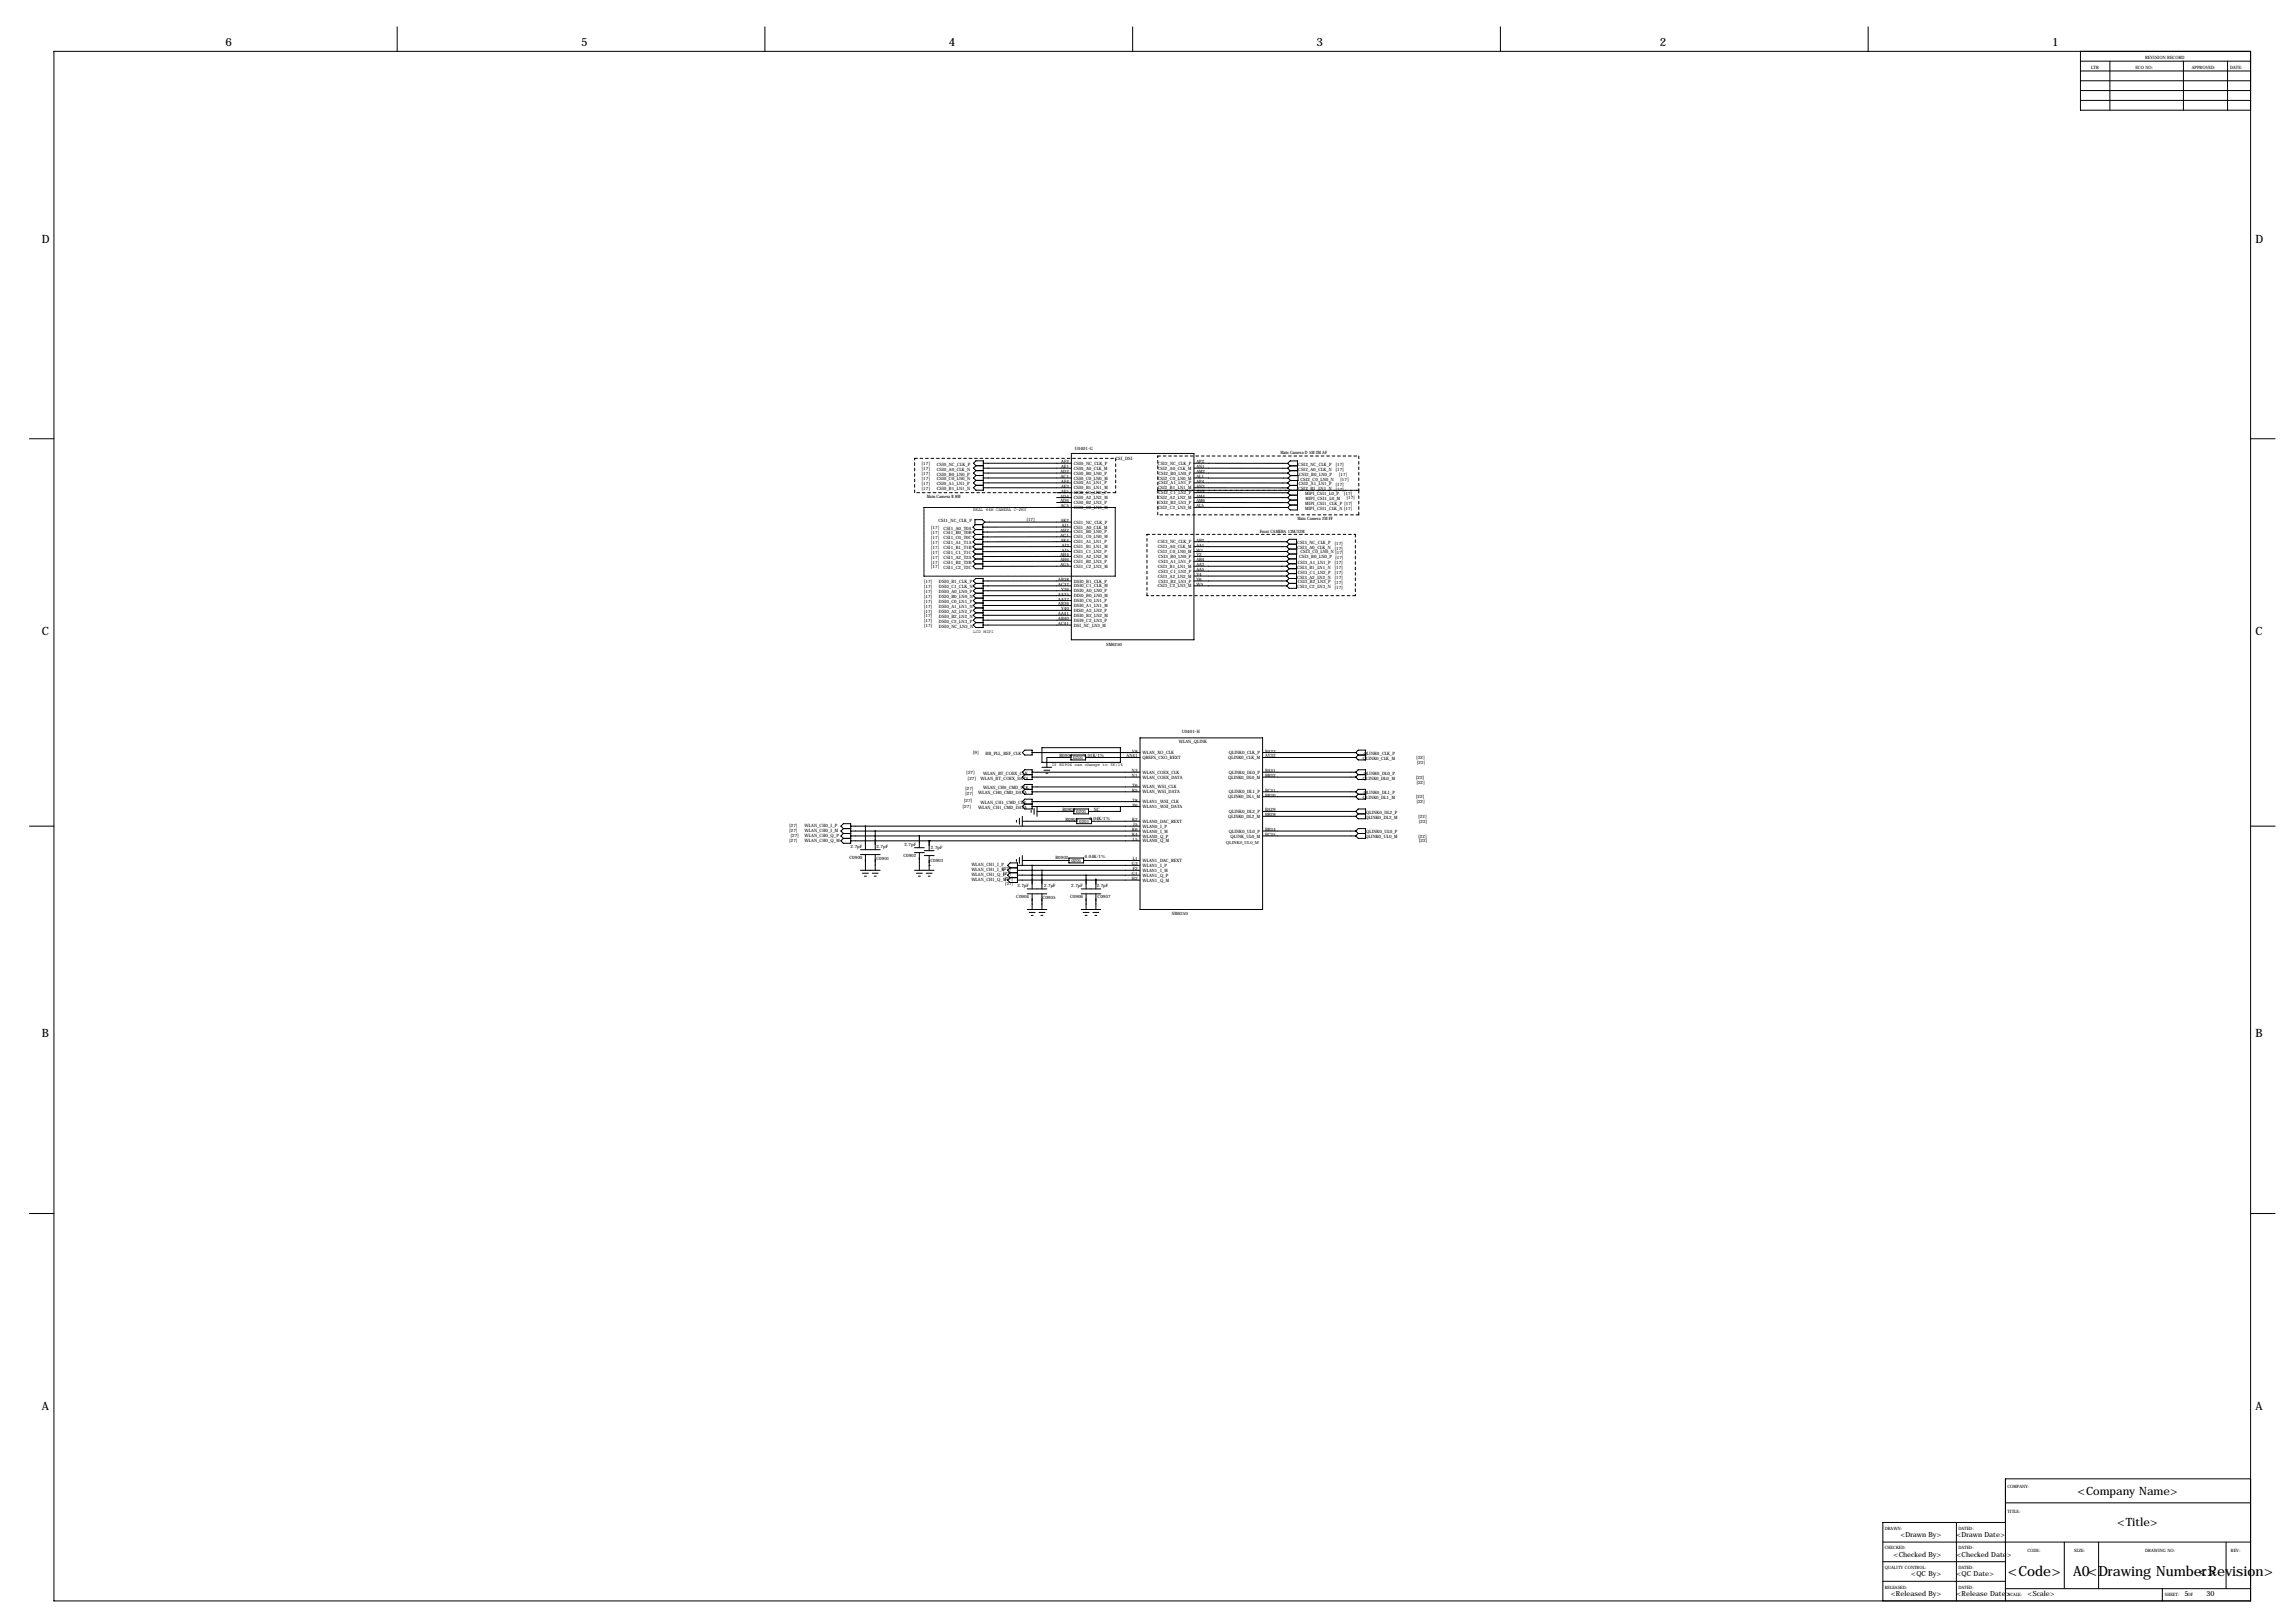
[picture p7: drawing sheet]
<svg xmlns="http://www.w3.org/2000/svg" width="1189mm" height="841mm" viewBox="0 0 1189 841" stroke-linecap="round" stroke-linejoin="round" font-family="sans-serif">
<defs><g id="words">
<g font-size="7.3">
<text x="1040" y="817">&lt;Code&gt;</text>
<text x="1074" y="817">A0&lt;Drawing Number&gt;</text>
<text x="1138" y="817">&lt;Revision&gt;</text>
</g>
<g font-size="5.9">
<text x="117" y="24">6</text>
<text x="301" y="24">5</text>
<text x="491" y="24">4</text>
<text x="682" y="24">3</text>
<text x="860" y="24">2</text>
<text x="1063" y="24">1</text>
<text x="22" y="126">D</text>
<text x="1168" y="126">D</text>
<text x="22" y="329">C</text>
<text x="1168" y="329">C</text>
<text x="22" y="537">B</text>
<text x="1168" y="537">B</text>
<text x="22" y="730">A</text>
<text x="1168" y="730">A</text>
<text x="1076" y="774">&lt;Company Name&gt;</text>
<text x="1097" y="791">&lt;Title&gt;</text>
</g>
<g font-size="3.6">
<text x="984" y="796">&lt;Drawn By&gt;</text>
<text x="1013" y="796">&lt;Drawn Date&gt;</text>
<text x="981" y="806">&lt;Checked By&gt;</text>
<text x="1013" y="806">&lt;Checked Date&gt;</text>
<text x="990" y="817">&lt;QC By&gt;</text>
<text x="1013" y="817">&lt;QC Date&gt;</text>
<text x="979" y="827">&lt;Released By&gt;</text>
<text x="1013" y="827">&lt;Release Date&gt;</text>
<text x="1050" y="827">&lt;Scale&gt;</text>
<text x="1132" y="827">5</text>
<text x="1143" y="827">30</text>
</g>
<g font-size="2.3">
<text x="1083" y="35">LTR</text>
<text x="1106" y="35">ECO NO:</text>
<text x="1111" y="30">REVISION RECORD</text>
<text x="1135" y="35">APPROVED:</text>
<text x="1155" y="35">DATE:</text>
<text x="557" y="233">U0401-G</text>
<text x="550" y="240">AF2</text>
<text x="578" y="238">CSI_DSI</text>
<text x="620" y="240">AP2</text>
<text x="663" y="235">Main Camera D 5M 2M AF</text>
<text x="477" y="241">[17]</text>
<text x="477" y="244">[17]</text>
<text x="485" y="241">CSI0_NC_CLK_P</text>
<text x="485" y="244">CSI0_A0_CLK_N</text>
<text x="549" y="245">AD2</text>
<text x="550" y="242">AE1</text>
<text x="556" y="241">CSI0_NC_CLK_P</text>
<text x="556" y="243">CSI0_A0_CLK_M</text>
<text x="556" y="246">CSI0_B0_LN0_P</text>
<text x="600" y="243">CSI2_A0_CLK_M</text>
<text x="600" y="241">CSI2_NC_CLK_P</text>
<text x="600" y="246">CSI2_B0_LN0_P</text>
<text x="620" y="242">AN1</text>
<text x="620" y="245">AM2</text>
<text x="673" y="241">CSI2_NC_CLK_P</text>
<text x="673" y="244">CSI2_A0_CLK_N</text>
<text x="692" y="242">[17]</text>
<text x="692" y="244">[17]</text>
<text x="477" y="246">[17]</text>
<text x="477" y="249">[17]</text>
<text x="477" y="251">[17]</text>
<text x="485" y="246">CSI0_B0_LN0_P</text>
<text x="485" y="249">CSI0_C0_LN0_N</text>
<text x="485" y="251">CSI0_A1_LN1_P</text>
<text x="550" y="248">AC1</text>
<text x="550" y="250">AF4</text>
<text x="556" y="248">CSI0_C0_LN0_M</text>
<text x="556" y="251">CSI0_A1_LN1_P</text>
<text x="600" y="248">CSI2_C0_LN0_M</text>
<text x="600" y="251">CSI2_A1_LN1_P</text>
<text x="620" y="248">AL1</text>
<text x="620" y="250">AP4</text>
<text x="673" y="251">CSI2_A1_LN1_P</text>
<text x="673" y="246">CSI2_B0_LN0_P</text>
<text x="674" y="249">CSI2_C0_LN0_N</text>
<text x="692" y="252">[17]</text>
<text x="694" y="247">[17]</text>
<text x="694" y="249">[17]</text>
<text x="477" y="254">[17]</text>
<text x="480" y="258">Main Camera B 8M</text>
<text x="485" y="254">CSI0_B1_LN1_N</text>
<text x="549" y="258">AD4</text>
<text x="550" y="253">AE3</text>
<text x="550" y="255">AE5</text>
<text x="556" y="253">CSI0_B1_LN1_M</text>
<text x="556" y="256">CSI0_C1_LN2_P</text>
<text x="600" y="253">CSI2_B1_LN1_M</text>
<text x="600" y="256">CSI2_C1_LN2_P</text>
<text x="620" y="253">AN3</text>
<text x="620" y="255">AN5</text>
<text x="620" y="258">AM4</text>
<text x="673" y="254">CSI2_B1_LN1_N</text>
<text x="676" y="257">MIPI_CSI1_L0_P</text>
<text x="692" y="254">[17]</text>
<text x="696" y="256">[17]</text>
<text x="549" y="260">AD6</text>
<text x="550" y="263">AC5</text>
<text x="556" y="259">CSI0_A2_LN2_M</text>
<text x="556" y="261">CSI0_B2_LN3_P</text>
<text x="556" y="264">CSI0_C2_LN3_M</text>
<text x="600" y="259">CSI2_A2_LN2_M</text>
<text x="600" y="264">CSI2_C2_LN3_M</text>
<text x="600" y="261">CSI2_B2_LN3_P</text>
<text x="620" y="260">AM6</text>
<text x="620" y="263">AL5</text>
<text x="676" y="262">MIPI_CSI1_CLK_P [17]</text>
<text x="676" y="259">MIPI_CSI1_L0_M</text>
<text x="697" y="258">[17]</text>
<text x="504" y="265">REAL 64M CAMERA C-PHY</text>
<text x="532" y="270">[17]</text>
<text x="672" y="269">Main Camera 2M FF</text>
<text x="676" y="264">MIPI_CSI1_CLK_N [17]</text>
<text x="482" y="274">[17]</text>
<text x="486" y="270">CSI1_NC_CLK_P</text>
<text x="489" y="274">CSI1_A0_T0A</text>
<text x="549" y="276">AH2</text>
<text x="550" y="270">AK2</text>
<text x="550" y="273">AJ1</text>
<text x="556" y="271">CSI1_NC_CLK_P</text>
<text x="556" y="274">CSI1_A0_CLK_M</text>
<text x="482" y="277">[17]</text>
<text x="482" y="279">[17]</text>
<text x="482" y="282">[17]</text>
<text x="489" y="277">CSI1_B0_T0B</text>
<text x="489" y="279">CSI1_C0_T0C</text>
<text x="489" y="282">CSI1_A1_T1A</text>
<text x="549" y="278">AG1</text>
<text x="550" y="281">AK4</text>
<text x="556" y="276">CSI1_B0_LN0_P</text>
<text x="556" y="279">CSI1_C0_LN0_M</text>
<text x="556" y="281">CSI1_A1_LN1_P</text>
<text x="600" y="281">CSI3_NC_CLK_P</text>
<text x="620" y="281">AB2</text>
<text x="653" y="276">Front CAMERA 13M/32M</text>
<text x="672" y="282">CSI3_NC_CLK_P</text>
<text x="482" y="284">[17]</text>
<text x="482" y="287">[17]</text>
<text x="489" y="284">CSI1_B1_T1B</text>
<text x="489" y="287">CSI1_C1_T1C</text>
<text x="550" y="283">AJ3</text>
<text x="550" y="286">AJ5</text>
<text x="556" y="284">CSI1_B1_LN1_M</text>
<text x="556" y="286">CSI1_C1_LN2_P</text>
<text x="600" y="284">CSI3_A0_CLK_M</text>
<text x="600" y="286">CSI3_C0_LN0_M</text>
<text x="620" y="283">AA1</text>
<text x="620" y="286">W1</text>
<text x="672" y="284">CSI3_A0_CLK_N</text>
<text x="674" y="287">CSI3_C0_LN0_N [17]</text>
<text x="691" y="282">[17]</text>
<text x="691" y="285">[17]</text>
<text x="482" y="289">[17]</text>
<text x="482" y="292">[17]</text>
<text x="489" y="290">CSI1_A2_T2A</text>
<text x="489" y="292">CSI1_B2_T2B</text>
<text x="549" y="288">AH4</text>
<text x="549" y="291">AH6</text>
<text x="549" y="293">AG5</text>
<text x="556" y="289">CSI1_A2_LN2_M</text>
<text x="556" y="292">CSI1_B2_LN3_P</text>
<text x="600" y="289">CSI3_B0_LN0_P</text>
<text x="600" y="292">CSI3_A1_LN1_P</text>
<text x="620" y="288">Y2</text>
<text x="620" y="291">AB4</text>
<text x="620" y="293">AA3</text>
<text x="672" y="292">CSI3_A1_LN1_P</text>
<text x="673" y="289">CSI3_B0_LN0_P [17]</text>
<text x="691" y="292">[17]</text>
<text x="482" y="294">[17]</text>
<text x="489" y="295">CSI1_C2_T2C</text>
<text x="556" y="294">CSI1_C2_LN3_M</text>
<text x="600" y="294">CSI3_B1_LN1_M</text>
<text x="600" y="299">CSI3_A2_LN2_M</text>
<text x="600" y="297">CSI3_C1_LN2_P</text>
<text x="620" y="296">AA5</text>
<text x="620" y="298">Y4</text>
<text x="672" y="295">CSI3_B1_LN1_N</text>
<text x="672" y="300">CSI3_A2_LN2_N</text>
<text x="672" y="297">CSI3_C1_LN2_P</text>
<text x="691" y="295">[17]</text>
<text x="691" y="297">[17]</text>
<text x="691" y="300">[17]</text>
<text x="479" y="302">[17]</text>
<text x="479" y="305">[17]</text>
<text x="486" y="302">DSI0_B1_CLK_P</text>
<text x="486" y="305">DSI0_C1_CLK_N</text>
<text x="548" y="301">AB38</text>
<text x="548" y="303">AC37</text>
<text x="550" y="306">Y36</text>
<text x="556" y="302">DSI0_B1_CLK_P</text>
<text x="556" y="304">DSI0_C1_CLK_M</text>
<text x="600" y="304">CSI3_C2_LN3_M</text>
<text x="600" y="302">CSI3_B2_LN3_P</text>
<text x="620" y="301">Y6</text>
<text x="620" y="303">W5</text>
<text x="672" y="305">CSI3_C2_LN3_N</text>
<text x="672" y="302">CSI3_B2_LN3_P</text>
<text x="691" y="303">[17]</text>
<text x="691" y="305">[17]</text>
<text x="479" y="307">[17]</text>
<text x="479" y="310">[17]</text>
<text x="486" y="307">DSI0_A0_LN0_P</text>
<text x="486" y="310">DSI0_B0_LN0_N</text>
<text x="548" y="309">AA35</text>
<text x="548" y="311">AA37</text>
<text x="556" y="307">DSI0_A0_LN0_P</text>
<text x="556" y="309">DIS0_B0_LN0_M</text>
<text x="556" y="312">DSI0_C0_LN1_P</text>
<text x="479" y="312">[17]</text>
<text x="479" y="315">[17]</text>
<text x="479" y="317">[17]</text>
<text x="486" y="312">DSI0_C0_LN1_P</text>
<text x="486" y="315">DSI0_A1_LN1_N</text>
<text x="486" y="317">DSI0_A2_LN2_P</text>
<text x="548" y="314">AB36</text>
<text x="550" y="316">Y40</text>
<text x="556" y="314">DSI0_A1_LN1_M</text>
<text x="556" y="317">DIS0_A2_LN2_P</text>
<text x="479" y="320">[17]</text>
<text x="479" y="322">[17]</text>
<text x="486" y="320">DSI0_B2_LN2_N</text>
<text x="486" y="323">DSI0_C2_LN3_P</text>
<text x="548" y="319">AA41</text>
<text x="548" y="324">AC41</text>
<text x="548" y="321">AB40</text>
<text x="556" y="320">DSI0_B2_LN2_M</text>
<text x="556" y="322">DSI9_C2_LN3_P</text>
<text x="479" y="325">[17]</text>
<text x="486" y="325">DSI0_NC_LN3_N</text>
<text x="504" y="328">LCD MIPI</text>
<text x="556" y="325">DSI_NC_LN3_M</text>
<text x="573" y="335">SM6250</text>
<text x="612" y="380">U0401-H</text>
<text x="587" y="390">V8</text>
<text x="611" y="385">WLAN_QLINK</text>
<text x="655" y="390">BA33</text>
<text x="504" y="391">[9]</text>
<text x="511" y="391">BB_PLL_REF_CLK</text>
<text x="549" y="392">R0904</text>
<text x="556" y="393">0201</text>
<text x="561" y="392">3.01K/1%</text>
<text x="584" y="392">AN41</text>
<text x="592" y="391">WLAN_XO_CLK</text>
<text x="592" y="393">QREFS_CXO_REXT</text>
<text x="636" y="393">QLINK0_CLK_M</text>
<text x="637" y="391">QLINK0_CLK_P</text>
<text x="655" y="392">AY32</text>
<text x="706" y="394">QLINK0_CLK_M</text>
<text x="706" y="391">QLINK0_CLK_P</text>
<text x="734" y="393">[22]</text>
<text x="734" y="396">[22]</text>
<text x="501" y="401">[27]</text>
<text x="509" y="401">WLAN_BT_COEX_CLK</text>
<text x="545" y="397">If R0904 can change to 3K/1%</text>
<text x="586" y="400">N3</text>
<text x="592" y="401">WLAN_COEX_CLK</text>
<text x="637" y="401">QLINK0_DL0_P</text>
<text x="655" y="400">BA31</text>
<text x="706" y="401">QLINK0_DL0_P</text>
<text x="501" y="404">[27]</text>
<text x="508" y="404">WLAN_BT_COEX_DATA</text>
<text x="586" y="403">N1</text>
<text x="587" y="408">T6</text>
<text x="592" y="403">WLAN_COEX_DATA</text>
<text x="636" y="403">QLINK0_DL0_M</text>
<text x="655" y="403">BB32</text>
<text x="706" y="404">QLINK0_DL0_M</text>
<text x="733" y="403">[22]</text>
<text x="734" y="406">[22]</text>
<text x="500" y="409">[27]</text>
<text x="500" y="412">[27]</text>
<text x="507" y="411">WLAN_CH0_CMD_DATA</text>
<text x="509" y="409">WLAN_CH0_CMD_CLK</text>
<text x="587" y="410">R5</text>
<text x="592" y="408">WLAN_WSI_CLK</text>
<text x="592" y="411">WLAN_WSI_DATA</text>
<text x="636" y="413">QLINK0_DL1_M</text>
<text x="637" y="411">QLINK0_DL1_P</text>
<text x="655" y="410">BC31</text>
<text x="655" y="413">BB30</text>
<text x="706" y="414">QLINK0_DL1_M</text>
<text x="706" y="411">QLINK0_DL1_P</text>
<text x="733" y="414">[22]</text>
<text x="499" y="418">[27]</text>
<text x="499" y="416">[27]</text>
<text x="507" y="419">WLAN_CH1_CMD_DATA</text>
<text x="508" y="416">WLAN_CH1_CMD_CLK</text>
<text x="567" y="420">NC</text>
<text x="587" y="415">T8</text>
<text x="587" y="418">P6</text>
<text x="592" y="416">WLAN1_WSI_CLK</text>
<text x="592" y="419">WLAN1_WSI_DATA</text>
<text x="734" y="416">[22]</text>
<text x="550" y="420">R0903</text>
<text x="552" y="425">R0901</text>
<text x="558" y="421">0201</text>
<text x="564" y="425">6.04K/1%</text>
<text x="587" y="425">K2</text>
<text x="636" y="424">QLINK0_DL2_M</text>
<text x="637" y="421">QLINK0_DL2_P</text>
<text x="655" y="420">BA29</text>
<text x="655" y="423">BB28</text>
<text x="707" y="424">QLINK0_DL2_M</text>
<text x="708" y="422">QLINK0_DL2_P</text>
<text x="735" y="424">[22]</text>
<text x="409" y="428">[27]</text>
<text x="409" y="431">[27]</text>
<text x="417" y="428">WLAN_CH0_I_P</text>
<text x="417" y="431">WLAN_CH0_I_M</text>
<text x="559" y="426">0201</text>
<text x="587" y="430">K6</text>
<text x="587" y="428">J5</text>
<text x="592" y="426">WLAN0_DAC_REXT</text>
<text x="592" y="429">WLAN0_I_P</text>
<text x="592" y="431">WLAN0_I_M</text>
<text x="637" y="431">QLINK0_UL0_P</text>
<text x="655" y="430">BB34</text>
<text x="708" y="432">QLINK0_UL0_P</text>
<text x="735" y="426">[22]</text>
<text x="409" y="436">[27]</text>
<text x="409" y="433">[27]</text>
<text x="417" y="434">WLAN_CH0_Q_P</text>
<text x="417" y="436">WLAN_CH0_Q_M</text>
<text x="587" y="433">K4</text>
<text x="587" y="436">L5</text>
<text x="592" y="434">WLAN0_Q_P</text>
<text x="592" y="436">WLAN0_Q_M</text>
<text x="635" y="437">QLINK0_UL0_M</text>
<text x="637" y="434">QLINK_UL0_M</text>
<text x="655" y="433">BC35</text>
<text x="707" y="434">QLINK0_UL0_M</text>
<text x="735" y="434">[22]</text>
<text x="735" y="436">[22]</text>
<text x="441" y="439">2.7pF</text>
<text x="454" y="439">2.7pF</text>
<text x="469" y="438">2.7pF</text>
<text x="482" y="440">2.7pF</text>
<text x="440" y="445">C0900</text>
<text x="454" y="446">C0901</text>
<text x="468" y="444">C0902</text>
<text x="482" y="446">C0903</text>
<text x="503" y="449">WLAN_CH1_I_P</text>
<text x="547" y="445">R0902</text>
<text x="555" y="447">0201</text>
<text x="562" y="445">6.04K/1%</text>
<text x="586" y="448">G3</text>
<text x="587" y="446">L1</text>
<text x="592" y="447">WLAN1_DAC_REXT</text>
<text x="592" y="449">WLAN1_I_P</text>
<text x="503" y="451">WLAN_CH1_I_M</text>
<text x="503" y="454">WLAN_CH1_Q_P</text>
<text x="519" y="451">[27]</text>
<text x="520" y="453">[27]</text>
<text x="520" y="456">[27]</text>
<text x="586" y="453">G1</text>
<text x="586" y="456">H2</text>
<text x="587" y="451">F2</text>
<text x="592" y="452">WLAN1_I_M</text>
<text x="592" y="454">WLAN1_Q_P</text>
<text x="503" y="456">WLAN_CH1_Q_M</text>
<text x="521" y="458">[27]</text>
<text x="527" y="459">2.7pF</text>
<text x="541" y="460">2.7pF</text>
<text x="555" y="459">2.7pF</text>
<text x="568" y="460">2.7pF</text>
<text x="592" y="457">WLAN1_Q_M</text>
<text x="526" y="465">C0904</text>
<text x="540" y="466">C0905</text>
<text x="554" y="465">C0906</text>
<text x="569" y="465">C0907</text>
<text x="607" y="474">SM6250</text>
<text x="1040" y="771">COMPANY:</text>
<text x="1040" y="784">TITLE:</text>
<text x="976" y="792">DRAWN:</text>
<text x="1014" y="792">DATED:</text>
<text x="976" y="803">CHECKED:</text>
<text x="1014" y="803">DATED:</text>
<text x="1050" y="804">CODE:</text>
<text x="1074" y="804">SIZE:</text>
<text x="1111" y="804">DRAWING NO:</text>
<text x="1156" y="804">REV:</text>
<text x="976" y="813">QUALITY CONTROL:</text>
<text x="1014" y="813">DATED:</text>
<text x="976" y="823">RELEASED:</text>
<text x="1014" y="823">DATED:</text>
<text x="1040" y="827">SCALE:</text>
<text x="1121" y="827">SHEET:</text>
<text x="1133" y="827">OF</text>
</g>
</g></defs>
<g fill="none" stroke="#000" stroke-width=".52">
<path d="M206 14v13M396 14v13M587 14v13M777 14v13M968 14v13M28 27h1138v802h-1138zM1078 27v30h88M1078 32h88M1078 37h88M1093 32v25M1131 32v25M1154 32v25"/>
<path d="M1078 42h88M1078 47h88M1078 52h88M15 227h13M509 240h46M555 235h63v96h-63zM618 240h49M1166 227h13M506 241h3M506 244h3M506 251h3M506 249h3"/>
<path d="M506 241l-2-1 2-1h3v15h-3l-2-1 2-2M506 241l-2 1 2 2M506 246h3M506 244l-2 1 2 1M506 246l-2 2 2 1M506 249l-2 1 2 1M509 242h46M509 245h46M509 248h46M509 250h46M509 253h46M547 255h8"/>
<path d="M547 258h8M618 248h49M618 242l49 1M618 245h49M618 250h49M618 253h49M618 255h49M618 258h49M667 240l1 1M667 240l1-1h4v7M667 243l1 1M667 250l1 1"/>
<path d="M667 253l1 1M667 255l1 2h4M667 258l1 1M667 245l1 1h4v3h-4l-1 1M667 248l2 1M668 241h4M668 241l-1 2M668 251h4M668 254h4M668 251l-1 2M668 259h4M668 259l-1 1"/>
<path d="M668 254l-1 1M668 244l-1 1M669 246l-2 2M672 249v15h-4l-1-1M672 256h-4l-1 2M672 244h-4M505 279h4M505 274h4M505 272l-1 1 1 1M505 277h4M505 274l-1 2 1 1M505 277l-1 1 1 1"/>
<path d="M505 279l-1 2 1 1M510 270h45M510 270l-1-1h-4v3h4v23h-4l-1-2 1-1M510 270l-1 2M547 260h8M547 263h8M555 273h-46M555 276h-46M555 278h-46M618 260h49M618 263h49M667 260l1 2"/>
<path d="M668 262h4M668 262l-1 1M505 284h4M505 292h4M505 282h4M505 282l-1 1 1 1M505 287h4M505 284l-1 2 1 1M505 290h4M505 287l-1 1 1 2M505 290l-1 1 1 1M555 281h-46"/>
<path d="M555 283h-46M555 286h-46M555 288h-46M555 291h-46M555 293h-46M618 281h49M618 283h49M618 286h49M618 288h49M618 291h49M618 293h49M618 296h49"/>
<path d="M618 298h49M667 281l1-2h4v5M667 281l1 1M667 283l1 1h4v3h-4l-1 1M667 291l1 1M667 293l1 2M667 296l1 1M667 298l1 2M667 288l1 1M667 286l1 1M668 300h4M668 282h4"/>
<path d="M668 282l-1 1M668 292h4M668 289h4M668 289l-1 2M668 295h4M668 292l-1 1M668 297h4M668 295l-1 1M668 297l-1 1M668 300l-1 1M668 284l-1 2M672 287v18h-4l-1-2"/>
<path d="M505 302l-1-1 1-1h4v25h-4l-1-1 1-1M505 302h4M505 305h4M505 302l-1 1 1 2M505 307h4M505 305l-1 1 1 1M505 310h4M505 307l-1 2 1 1M505 312h4M505 310l-1 1 1 1M505 315h4M505 312l-1 2 1 1"/>
<path d="M505 317h4M505 315l-1 1 1 1M505 320h4M505 317l-1 2 1 1M505 320l-1 1 1 2M509 301h46M509 303h46M509 306h46M509 309h46M509 311h46M509 314h46M509 316h46"/>
<path d="M509 319h46M618 301h49M618 303h49M667 301l1 1M668 302h4M668 302l-1 1M505 323h4M509 321h46M509 324h46M530 390l1-1h4v2h-4zM530 400l1-1h4v5h-4l-1-1 1-2zM535 390h56"/>
<path d="M535 400h56M540 387h40v8h-40zM540 397h5M541 399h3M555 392h-13v5M555 391h7v3h-7zM562 392h29M591 382h63v89h-63zM654 390h48M654 392h48M654 400h48M702 390l2-1h3v5h-3l-2-2"/>
<path d="M702 390l2 1M702 400l2-1h3v5h-3l-2-1M702 400l2 1M704 391h3M704 391l-2 1M530 415l1-1h4v5h-4l-1-1 1-2zM530 408l1-2h4v5h-4l-1-1 1-1zM531 401h4M531 409h4M531 416h4M534 420v1M535 403h56"/>
<path d="M535 408h56M535 410h56M535 415h56M535 418h56M536 419v3M537 418v5M542 400h1M556 419h8v3h-8zM580 418v2h-16M654 403h48M654 410h48M654 413h48"/>
<path d="M702 410l2-1h3v5h-3l-2-1M702 410l2 1M704 401h3M704 401l-2 2M704 411h3M704 411l-2 2M15 428h13M437 429l-1-1 1-1h4v10h-4l-1-1 1-2M437 429h4M437 432h4M437 429l-1 1 1 2M437 434h4"/>
<path d="M437 432l-1 1 1 1M441 428h150M441 430h150M441 433h150M441 436h150M448 428v12M453 430v10M474 439h5M476 433v6M481 436h.1M481 436v5M527 425v1"/>
<path d="M528 424v3M530 425h28M530 423v5M537 420h19M558 424h7v3h-7zM565 425h26M654 420h48M654 430h48M654 433h48M654 423h48M702 420l2-1h3v5h-3l-2-1M702 430l2-1h3v5h-3l-2-1"/>
<path d="M702 420l2 2M702 430l2 2M704 422h3M704 422l-2 1M704 432h3M704 432l-2 1M1166 428h13M446 443h10M446 440h10M446 451h10M447 452h3M448 454h1"/>
<path d="M448 443v8M452 452h3M453 454h1M453 443v8M474 442h5M474 451h10M475 452h3M476 454h1M476 442v9M479 443h5M479 441h5M480 452h3"/>
<path d="M481 454h1M481 448h.1M481 443v8M523 450l-1-2 1-1h4v10h-4l-1-1 1-1M523 450h4M523 452h4M523 450l-1 1 1 1M523 455h4M523 452l-1 1 1 2M527 445v1M527 448h64M527 451h64"/>
<path d="M527 453h64M527 456h64M528 444v3M530 446h24M530 443v5M535 448v12M540 451v9M554 444h7v3h-7zM561 446h30M563 453v7M568 455v5M532 463h10"/>
<path d="M532 460h10M532 471h10M533 473h3M534 474h1M535 463v8M538 473h3M539 474h1M540 463v8M560 463h10M560 460h10M560 471h10M561 473h3"/>
<path d="M562 474h1M563 463v8M566 473h3M567 474h1M568 463v8M15 629h13M1166 629h13M1039 778h127M1166 766h-127v63M975 799h191M1013 789v40M1039 789h-64v40"/>
<path d="M1069 799v24M1087 799v24M1153 799v24M975 809h64M975 819h64M1039 823h127M1120 823v6"/>
</g>
<g fill="none" stroke="#000" stroke-width=".52" stroke-dasharray="1.4 1.4">
<path d="M474 237h104M578 237v18M600 236h104M704 236v18M474 255v-18M578 255h-104M600 254v-18M600 254h104M704 254h-104M704 254v13M594 277h108M600 267v-13"/>
<path d="M702 277v32M704 267h-104M594 309v-32M702 309h-108"/>
</g>
<path d="M479 263h99M578 263v35M479 298v-35M578 298h-99" fill="none" stroke="#000" stroke-width=".52" stroke-dasharray=".4 .4"/>
<use href="#words"/>
</svg>
